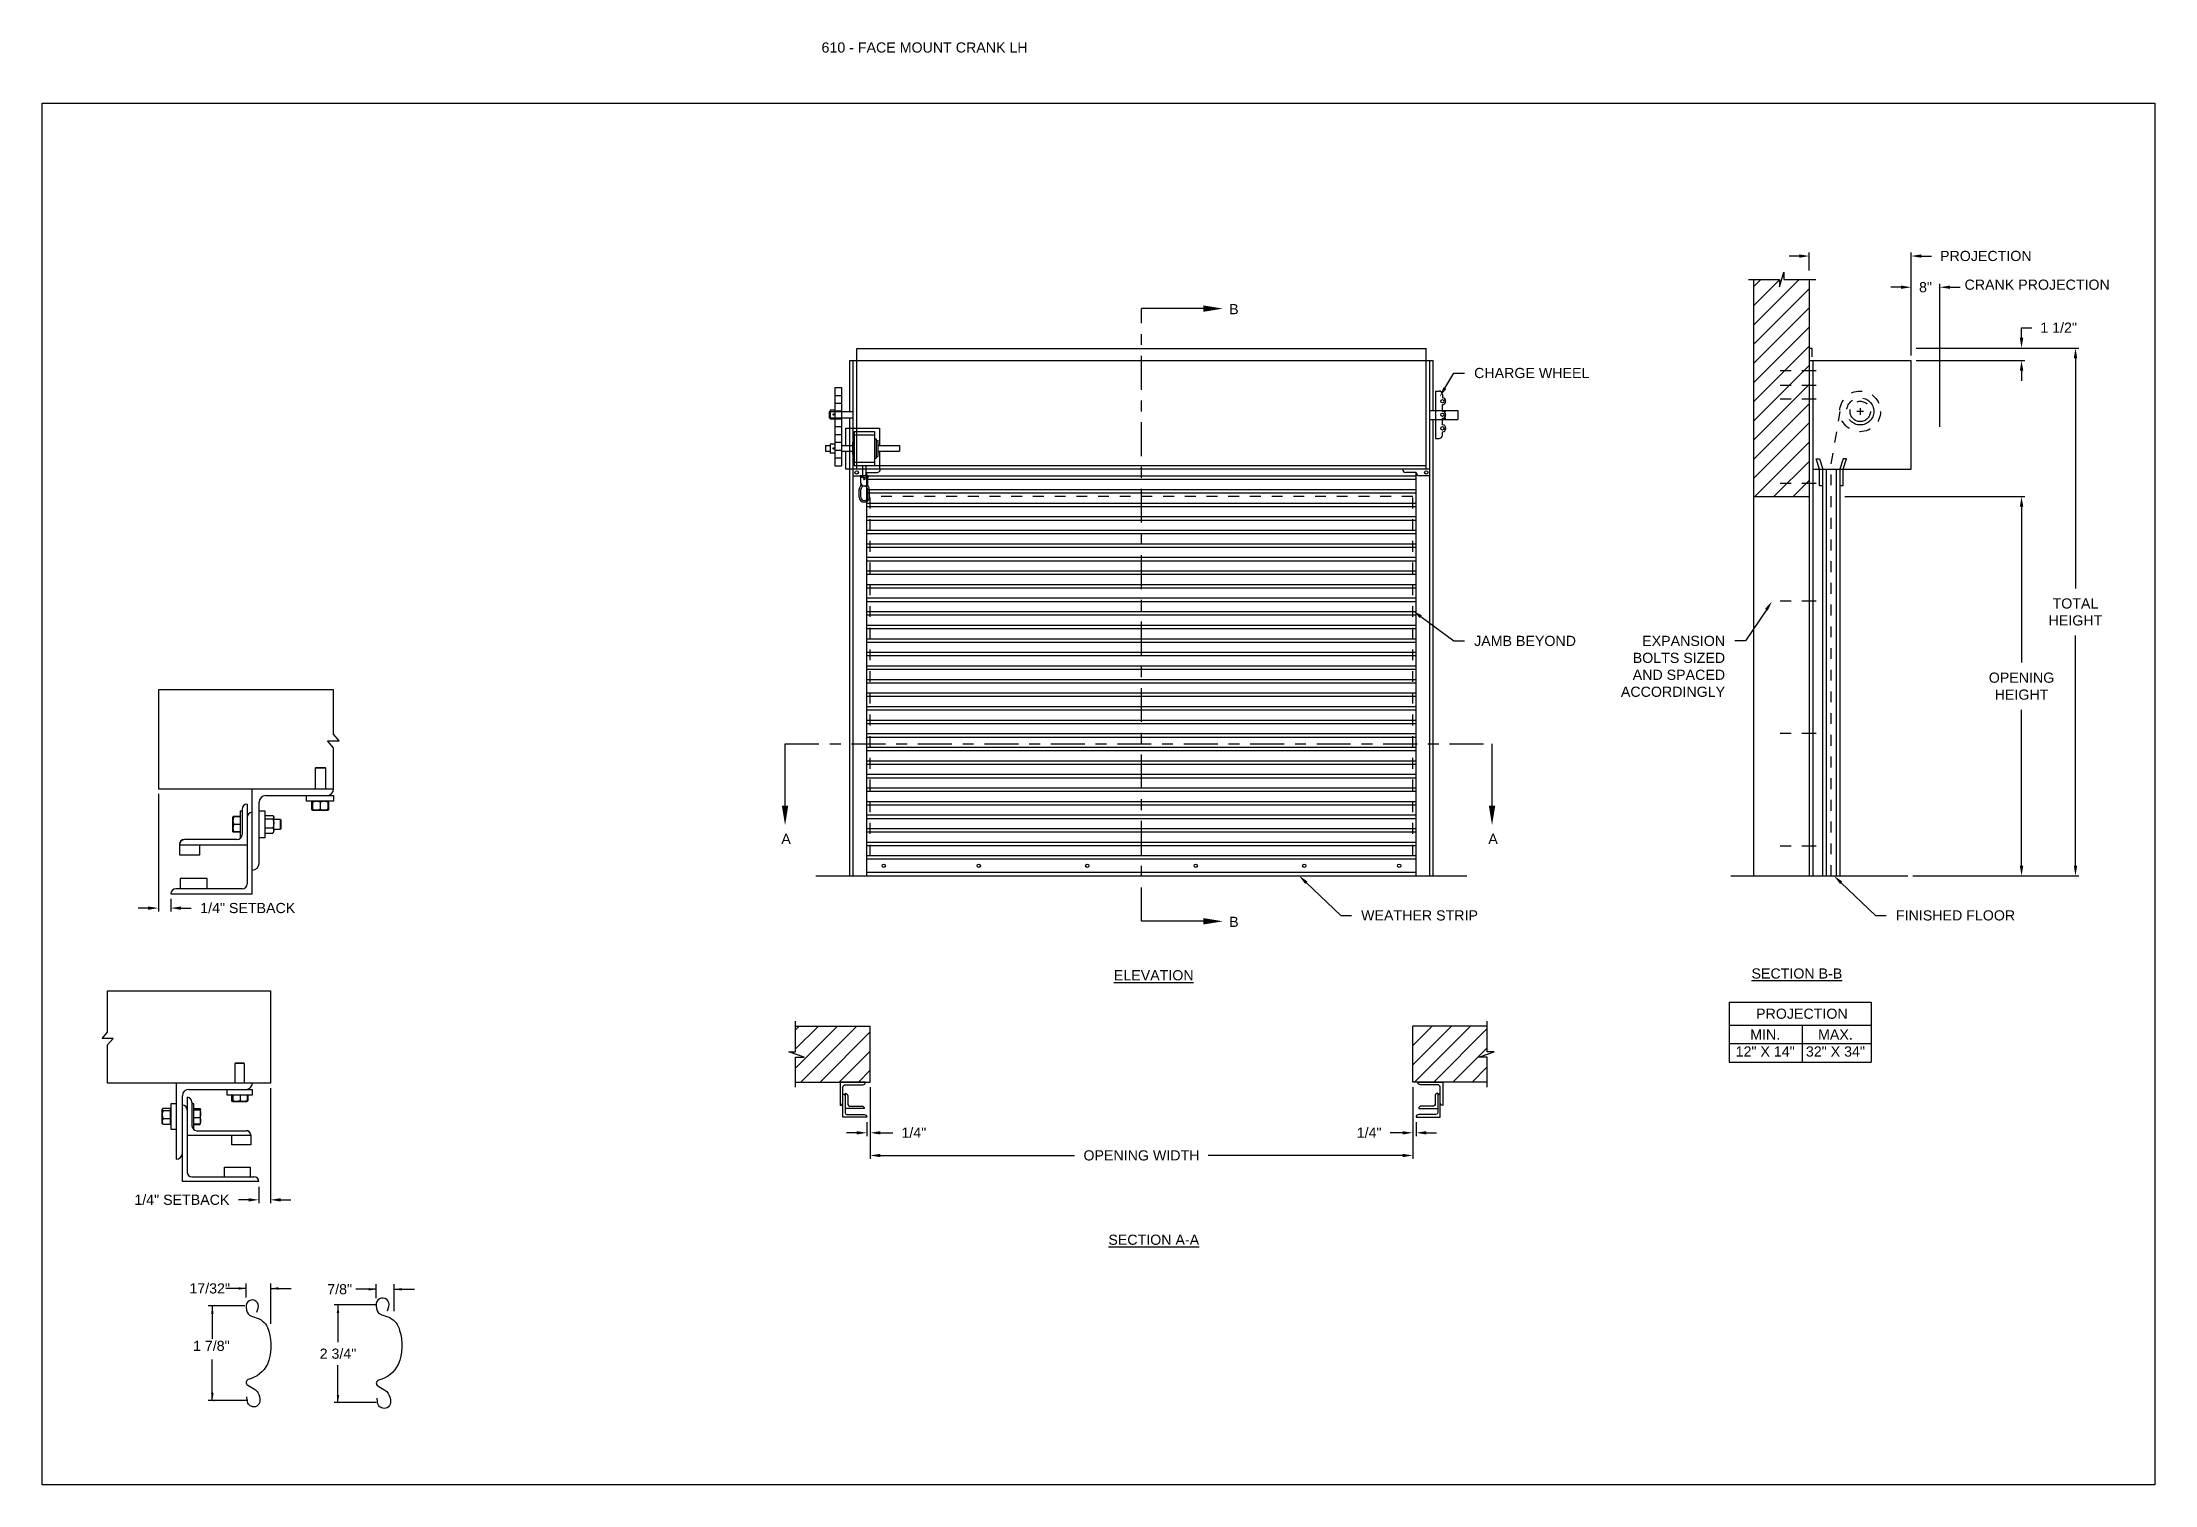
# Model space of a CAD drawing. Header units: inches. Extents: x 169.6 to 213.7, y 195.1 to 266.5.
# Drawn here: x 169.59 to 189.06, y 234.45 to 247.74 of the extents above; entities that cross this region are included whole.
import ezdxf
from ezdxf import colors
from ezdxf.entities.mleader import LeaderData, LeaderLine
from ezdxf.enums import TextEntityAlignment as Align
from ezdxf.math import Vec2, Vec3

# ---------------------------------------------------------------- set-up
doc = ezdxf.new("R2010")
doc.units = ezdxf.units.IN
doc.header["$LTSCALE"] = 0.25
doc.header["$MEASUREMENT"] = 0
for name, pattern in [('CENTER', [2, 1.25, -0.25, 0.25, -0.25]), ('CENTER2', [1.125, 0.75, -0.125, 0.125, -0.125]), ('HIDDEN', [0.375, 0.25, -0.125])]:
    doc.linetypes.add(name, pattern=pattern)
for name, color, linetype in [('ANNOTATIONS', 1, 'Continuous'), ('CRANK LH', 7, 'Continuous'), ('DETAILS', 4, 'Continuous'), ('SECTION CUTS', 6, 'CENTER')]:
    doc.layers.add(name, color=color, linetype=linetype)
doc.styles.add('ARIAL', font='arial.ttf', dxfattribs={"height": 0.09375})
doc.styles.get("Standard").update_dxf_attribs({"font": 'romans.shx'})
doc.dimstyles.new('ARIAL', dxfattribs={"dimtxt": 0.09375, "dimasz": 0.09375, "dimexe": 0.03125, "dimexo": 0.046875, "dimgap": 0.09, "dimtad": 0, "dimtih": 1, "dimtoh": 1, "dimdec": 4, "dimzin": 0, "dimdsep": 46, "dimlunit": 4, "dimtxsty": 'ARIAL', "dimcen": 0.09, "dimadec": 0, "dimazin": 0, "dimtfac": 1, "dimtdec": 4, "dimtix": 1, "dimtofl": 0, "dimtmove": 0, "dimatfit": 3, "dimfxl": 0.18, "dimfrac": 2, "dimtolj": 1, "dimtzin": 0, "dimarcsym": 0})
doc.dimstyles.new('STANDARD$0', dxfattribs={"dimtxt": 0.09375, "dimasz": 0.09375, "dimexe": 0.03125, "dimexo": 0.046875, "dimgap": 0.09, "dimtad": 0, "dimtih": 1, "dimtoh": 1, "dimdec": 4, "dimzin": 0, "dimdsep": 46, "dimtxsty": 'ARIAL', "dimcen": 0.09, "dimadec": 0, "dimazin": 0, "dimtfac": 1, "dimtdec": 4, "dimtofl": 0, "dimtmove": 0, "dimatfit": 1, "dimfxl": 1, "dimtolj": 1, "dimtzin": 0, "dimarcsym": 0})
pattern_1 = [(45, (-7.71918, -31.17125), (-0.08838835, 0.08838835), [])]

msp = doc.modelspace()

# ---------------------------------------------------------------- texts
at = {"layer": 'ANNOTATIONS', "style": 'ARIAL'}
msp.add_text('1 7/8"', height=0.09375, dxfattribs=at).set_placement((170.97856, 235.68036))
at = {"layer": 'ANNOTATIONS', "linetype": 'Continuous', "style": 'ARIAL'}
msp.add_text('2 3/4"', height=0.09375, dxfattribs=at).set_placement((172.3146, 235.65506), align=Align.MIDDLE_CENTER)
at = {"layer": 'ANNOTATIONS', "insert": (176.77122, 247.74099), "char_height": 0.09375, "width": 6.6097632, "attachment_point": 1, "line_spacing_factor": 0.86134, "style": 'ARIAL'}
msp.add_mtext('610 - FACE MOUNT CRANK LH', dxfattribs=at)
at = {"layer": 'ANNOTATIONS', "linetype": 'Continuous', "char_height": 0.09375, "style": 'ARIAL'}
for s, insert, attachment_point in [('\\A1;CRANK PROJECTION', (187.30564, 245.55482), 1), ('7/8"', (172.32987, 236.24821), 5)]:
    msp.add_mtext(s, dxfattribs=dict(at, insert=insert, attachment_point=attachment_point))
at = {"layer": 'ANNOTATIONS', "char_height": 0.09375, "attachment_point": 2, "style": 'ARIAL'}
for s, insert, width in [('{\\LELEVATION}', (179.83306, 239.18997), 3.0834986), ('{\\LSECTION B-B}', (185.76052, 239.20594), 1.3823677), ('{\\LSECTION A-A}', (179.83306, 236.75214), 1.3823677)]:
    msp.add_mtext(s, dxfattribs=dict(at, insert=insert, width=width))
for s, width, insert in [('PROJECTION ', 1.7594917, (185.80652, 238.83522)), ('MIN.\\P12" X 14" ', 0.6711642, (185.4684, 238.64322)), ('MAX.\\P32" X 34"', 0.6567117, (186.11583, 238.64322))]:
    msp.add_mtext_dynamic_manual_height_columns(s, width=width, gutter_width=1.36268, heights=[0], dxfattribs=dict(at, insert=insert))
at = {"layer": 'ANNOTATIONS', "insert": (171.13211, 236.25588), "char_height": 0.09375, "attachment_point": 5, "style": 'ARIAL'}
msp.add_mtext('17/32"', dxfattribs=at)
at = {"layer": 'SECTION CUTS', "style": 'ARIAL'}
for s, p in [('B', (180.52799, 245.23573)), ('A', (176.40066, 240.35322)), ('A', (182.91661, 240.35322)), ('B', (180.52799, 239.58847))]:
    msp.add_text(s, height=0.09375, dxfattribs=at).set_placement(p)

# ---------------------------------------------------------------- blocks, each defined once
blk = doc.blocks.new('*D18')
at = {"layer": 'ANNOTATIONS', "color": 0, "lineweight": -2, "transparency": 16777216}
for p, q in [((170.659, 240.815), (170.659, 239.73)), ((170.565, 239.762), (170.472, 239.762)), ((170.774, 239.846), (170.774, 239.73)), ((170.868, 239.762), (170.962, 239.762))]:
    blk.add_line(p, q, dxfattribs=at)
at = {"layer": 'ANNOTATIONS', "color": 0, "transparency": 16777216}
for points in [[(170.565, 239.777), (170.565, 239.746), (170.659, 239.762)], [(170.868, 239.777), (170.868, 239.746), (170.774, 239.762)]]:
    blk.add_solid(points, dxfattribs=at)
at = {"layer": 'defpoints', "color": 0, "transparency": 16777216}
for p in [(170.659, 240.862), (170.774, 239.893), (170.774, 239.762)]:
    blk.add_point(p, dxfattribs=at)
at = {"layer": 'ANNOTATIONS', "color": 0, "transparency": 16777216, "insert": (171.483, 239.762), "char_height": 0.09375, "attachment_point": 5, "style": 'ARIAL'}
blk.add_mtext('\\A1;1/4" SETBACK', dxfattribs=at)
blk = doc.blocks.new('*D19')
at = {"layer": 'ANNOTATIONS', "color": 0, "lineweight": -2, "transparency": 16777216}
for p, q in [((171.692, 238.101), (171.692, 237.041)), ((171.584, 237.193), (171.584, 237.041)), ((171.49, 237.073), (171.397, 237.073)), ((171.786, 237.073), (171.88, 237.073))]:
    blk.add_line(p, q, dxfattribs=at)
at = {"layer": 'ANNOTATIONS', "color": 0, "transparency": 16777216}
for points in [[(171.49, 237.088), (171.49, 237.057), (171.584, 237.073)], [(171.786, 237.088), (171.786, 237.057), (171.692, 237.073)]]:
    blk.add_solid(points, dxfattribs=at)
at = {"layer": 'defpoints', "color": 0, "transparency": 16777216}
for p in [(171.692, 238.148), (171.584, 237.24), (171.584, 237.073)]:
    blk.add_point(p, dxfattribs=at)
at = {"layer": 'ANNOTATIONS', "color": 0, "transparency": 16777216, "insert": (170.876, 237.073), "char_height": 0.09375, "attachment_point": 5, "style": 'ARIAL'}
blk.add_mtext('\\A1;1/4" SETBACK', dxfattribs=at)
blk = doc.blocks.new('*D13')
at = {"layer": 'ANNOTATIONS', "color": 0, "lineweight": -2, "transparency": 16777216}
for p, q in [((187.831, 245.018), (187.831, 245.111)), ((187.831, 245.111), (187.925, 245.111)), ((186.86, 244.924), (187.862, 244.924)), ((186.86, 244.809), (187.862, 244.809)), ((187.831, 244.715), (187.831, 244.621))]:
    blk.add_line(p, q, dxfattribs=at)
at = {"layer": 'ANNOTATIONS', "color": 0, "transparency": 16777216}
for points in [[(187.815, 245.018), (187.847, 245.018), (187.831, 244.924)], [(187.815, 244.715), (187.847, 244.715), (187.831, 244.809)]]:
    blk.add_solid(points, dxfattribs=at)
at = {"layer": 'defpoints', "color": 0, "transparency": 16777216}
for p in [(186.813, 244.924), (186.813, 244.809), (187.831, 244.924)]:
    blk.add_point(p, dxfattribs=at)
at = {"layer": 'ANNOTATIONS', "color": 0, "transparency": 16777216, "insert": (188.173, 245.111), "char_height": 0.0938, "attachment_point": 5, "style": 'ARIAL'}
blk.add_mtext('\\A1;1 1/2"', dxfattribs=at)
blk = doc.blocks.new('*D20')
at = {"layer": 'ANNOTATIONS', "color": 0, "lineweight": -2, "transparency": 16777216}
for p, q in [((182.22, 238.111), (182.22, 237.659)), ((182.251, 237.789), (182.251, 237.659)), ((182.126, 237.691), (182.012, 237.691)), ((182.345, 237.691), (182.439, 237.691))]:
    blk.add_line(p, q, dxfattribs=at)
at = {"layer": 'ANNOTATIONS', "color": 0, "transparency": 16777216}
for points in [[(182.126, 237.706), (182.126, 237.675), (182.22, 237.691)], [(182.345, 237.706), (182.345, 237.675), (182.251, 237.691)]]:
    blk.add_solid(points, dxfattribs=at)
at = {"layer": 'defpoints', "color": 0, "transparency": 16777216}
for p in [(182.22, 238.158), (182.251, 237.835), (182.251, 237.691)]:
    blk.add_point(p, dxfattribs=at)
at = {"layer": 'ANNOTATIONS', "color": 0, "transparency": 16777216, "insert": (181.818, 237.691), "char_height": 0.0938, "attachment_point": 5, "style": 'ARIAL'}
blk.add_mtext('\\A1;1/4"', dxfattribs=at)
blk = doc.blocks.new('*D21')
at = {"layer": 'ANNOTATIONS', "color": 0, "lineweight": -2, "transparency": 16777216}
for p, q in [((177.22, 238.111), (177.22, 237.659)), ((177.189, 237.789), (177.189, 237.659)), ((177.095, 237.691), (177.001, 237.691)), ((177.314, 237.691), (177.428, 237.691))]:
    blk.add_line(p, q, dxfattribs=at)
at = {"layer": 'ANNOTATIONS', "color": 0, "transparency": 16777216}
for points in [[(177.095, 237.706), (177.095, 237.675), (177.189, 237.691)], [(177.314, 237.706), (177.314, 237.675), (177.22, 237.691)]]:
    blk.add_solid(points, dxfattribs=at)
at = {"layer": 'defpoints', "color": 0, "transparency": 16777216}
for p in [(177.22, 238.158), (177.189, 237.835), (177.189, 237.691)]:
    blk.add_point(p, dxfattribs=at)
at = {"layer": 'ANNOTATIONS', "color": 0, "transparency": 16777216, "insert": (177.622, 237.691), "char_height": 0.0938, "attachment_point": 5, "style": 'ARIAL'}
blk.add_mtext('\\A1;1/4"', dxfattribs=at)
blk = doc.blocks.new('*D17')
at = {"layer": 'ANNOTATIONS', "color": 0, "lineweight": -2, "transparency": 16777216}
for p, q in [((177.22, 238.111), (177.22, 237.45)), ((182.22, 238.111), (182.22, 237.45)), ((177.314, 237.482), (179.104, 237.482)), ((182.126, 237.482), (180.336, 237.482))]:
    blk.add_line(p, q, dxfattribs=at)
at = {"layer": 'ANNOTATIONS', "color": 0, "transparency": 16777216}
for points in [[(177.314, 237.497), (177.314, 237.466), (177.22, 237.482)], [(182.126, 237.497), (182.126, 237.466), (182.22, 237.482)]]:
    blk.add_solid(points, dxfattribs=at)
at = {"layer": 'defpoints', "color": 0, "transparency": 16777216}
for p in [(177.22, 238.158), (182.22, 238.158), (182.22, 237.482)]:
    blk.add_point(p, dxfattribs=at)
at = {"layer": 'ANNOTATIONS', "color": 0, "transparency": 16777216, "insert": (179.72, 237.482), "char_height": 0.09375, "attachment_point": 5, "style": 'ARIAL'}
blk.add_mtext('\\A1;OPENING WIDTH', dxfattribs=at)
blk = doc.blocks.new('*D15')
at = {"layer": 'ANNOTATIONS', "color": 0, "lineweight": -2, "transparency": 16777216}
for p, q in [((187.163, 243.555), (187.862, 243.555)), ((187.831, 243.462), (187.831, 242.024)), ((187.831, 240.152), (187.831, 241.59)), ((186.829, 240.059), (187.862, 240.059))]:
    blk.add_line(p, q, dxfattribs=at)
at = {"layer": 'ANNOTATIONS', "color": 0, "transparency": 16777216}
for points in [[(187.815, 243.462), (187.847, 243.462), (187.831, 243.555)], [(187.815, 240.152), (187.847, 240.152), (187.831, 240.059)]]:
    blk.add_solid(points, dxfattribs=at)
at = {"layer": 'defpoints', "color": 0, "transparency": 16777216}
for p in [(187.116, 243.555), (186.782, 240.059), (187.831, 240.059)]:
    blk.add_point(p, dxfattribs=at)
at = {"layer": 'ANNOTATIONS', "color": 0, "transparency": 16777216, "insert": (187.831, 241.807), "char_height": 0.09375, "attachment_point": 5, "style": 'ARIAL'}
blk.add_mtext('\\A1;OPENING\\PHEIGHT', dxfattribs=at)
blk = doc.blocks.new('*D16')
at = {"layer": 'ANNOTATIONS', "color": 0, "lineweight": -2, "transparency": 16777216}
for p, q in [((187.025, 244.924), (188.359, 244.924)), ((188.328, 244.83), (188.328, 242.709)), ((188.328, 240.152), (188.328, 242.274)), ((186.829, 240.059), (188.359, 240.059))]:
    blk.add_line(p, q, dxfattribs=at)
at = {"layer": 'ANNOTATIONS', "color": 0, "transparency": 16777216}
for points in [[(188.313, 244.83), (188.344, 244.83), (188.328, 244.924)], [(188.313, 240.152), (188.344, 240.152), (188.328, 240.059)]]:
    blk.add_solid(points, dxfattribs=at)
at = {"layer": 'defpoints', "color": 0, "transparency": 16777216}
for p in [(186.978, 244.924), (186.782, 240.059), (188.328, 240.059)]:
    blk.add_point(p, dxfattribs=at)
at = {"layer": 'ANNOTATIONS', "color": 0, "transparency": 16777216, "insert": (188.328, 242.491), "char_height": 0.0938, "attachment_point": 5, "style": 'ARIAL'}
blk.add_mtext('\\A1;TOTAL\\PHEIGHT', dxfattribs=at)
blk = doc.blocks.new('*D14')
at = {"layer": 'ANNOTATIONS', "color": 0, "lineweight": -2, "transparency": 16777216}
for p, q in [((185.782, 245.772), (185.688, 245.772)), ((185.875, 245.64), (185.875, 245.803)), ((186.813, 244.856), (186.813, 245.803)), ((186.907, 245.772), (187, 245.772))]:
    blk.add_line(p, q, dxfattribs=at)
at = {"layer": 'ANNOTATIONS', "color": 0, "transparency": 16777216}
for points in [[(185.782, 245.787), (185.782, 245.756), (185.875, 245.772)], [(186.907, 245.787), (186.907, 245.756), (186.813, 245.772)]]:
    blk.add_solid(points, dxfattribs=at)
at = {"layer": 'defpoints', "color": 0, "transparency": 16777216}
for p in [(186.813, 245.772), (185.875, 245.593), (186.813, 244.809)]:
    blk.add_point(p, dxfattribs=at)
at = {"layer": 'ANNOTATIONS', "color": 0, "transparency": 16777216, "insert": (187.502, 245.772), "char_height": 0.09375, "attachment_point": 5, "style": 'ARIAL'}
blk.add_mtext('\\A1;PROJECTION', dxfattribs=at)
blk = doc.blocks.new('*D22')
at = {"layer": 'ANNOTATIONS', "color": 0, "linetype": 'Continuous', "lineweight": -2, "transparency": 16777216}
for p, q in [((186.813, 244.856), (186.813, 245.515)), ((187.078, 244.199), (187.078, 245.515)), ((186.719, 245.484), (186.625, 245.484)), ((187.172, 245.484), (187.266, 245.484))]:
    blk.add_line(p, q, dxfattribs=at)
at = {"layer": 'ANNOTATIONS', "color": 0, "linetype": 'Continuous', "transparency": 16777216}
for points in [[(186.719, 245.5), (186.719, 245.469), (186.813, 245.484)], [(187.172, 245.5), (187.172, 245.469), (187.078, 245.484)]]:
    blk.add_solid(points, dxfattribs=at)
at = {"layer": 'defpoints', "color": 0, "linetype": 'Continuous', "transparency": 16777216}
for p in [(187.078, 245.484), (186.813, 244.809), (187.078, 244.152)]:
    blk.add_point(p, dxfattribs=at)
at = {"layer": 'ANNOTATIONS', "color": 0, "linetype": 'Continuous', "transparency": 16777216, "insert": (186.946, 245.484), "char_height": 0.0938, "attachment_point": 5, "style": 'ARIAL'}
blk.add_mtext('\\A1;8"', dxfattribs=at)

# ---------------------------------------------------------------- dimensions: what is measured, and where the dimension line sits
at = {"layer": 'ANNOTATIONS'}
for base, p1, p2, text, dimstyle, picture, middle in [((186.81293, 245.77181), (185.87543, 245.59318), (186.81293, 244.80873), 'PROJECTION', 'STANDARD$0', '*D14', (187.50204, 245.77181)), ((177.18871, 237.69054), (177.21996, 238.15788), (177.18871, 237.8354), '1/4"', 'ARIAL', '*D21', (177.62175, 237.69054)), ((182.21996, 237.48158), (177.21996, 238.15788), (182.21996, 238.15788), 'OPENING WIDTH', 'STANDARD$0', '*D17', (179.71996, 237.48158)), ((182.25121, 237.69054), (182.21996, 238.15788), (182.25121, 237.8354), '1/4"', 'ARIAL', '*D20', (181.81817, 237.69054))]:
    dim = msp.add_linear_dim(base=base, p1=p1, p2=p2, text=text, dimstyle=dimstyle, dxfattribs=at)
    dim.commit()
    dim.dimension.update_dxf_attribs({"geometry": picture, "text_midpoint": middle, "dimtype": 160})
at = {"layer": 'ANNOTATIONS', "linetype": 'Continuous'}
dim = msp.add_linear_dim(base=(187.07828, 245.48418), p1=(186.81293, 244.80873), p2=(187.07828, 244.15248), text='8"', dimstyle='ARIAL', dxfattribs=at)
dim.commit()
dim.dimension.update_dxf_attribs({"geometry": '*D22', "text_midpoint": (186.94561, 245.48418), "dimtype": 160})
at = {"layer": 'ANNOTATIONS'}
for base, p1, p2, text, picture, middle in [((187.83097, 244.92377), (186.81293, 244.80873), (186.81293, 244.92377), '1 1/2"', '*D13', (188.17341, 245.11127)), ((188.3282, 240.05873), (186.97805, 244.92377), (186.78168, 240.05873), 'TOTAL\\PHEIGHT', '*D16', (188.3282, 242.49125)), ((187.83097, 240.05873), (187.11601, 243.55536), (186.78168, 240.05873), 'OPENING\\PHEIGHT', '*D15', (187.83097, 241.80704))]:
    dim = msp.add_linear_dim(base=base, p1=p1, p2=p2, angle=90, text=text, dimstyle='STANDARD$0', dxfattribs=at)
    dim.commit()
    dim.dimension.update_dxf_attribs({"geometry": picture, "text_midpoint": middle})
dim = msp.add_linear_dim(base=(170.77434, 239.76161), p1=(170.65901, 240.86184), p2=(170.77434, 239.89309), text='1/4" SETBACK', dimstyle='STANDARD$0', override={"dimarcsym": 1}, dxfattribs=at)
dim.commit()
dim.dimension.update_dxf_attribs({"geometry": '*D18', "text_midpoint": (171.48273, 239.76161), "dimtype": 160})
dim = msp.add_linear_dim(base=(171.58419, 237.07275), p1=(171.69231, 238.14833), p2=(171.58419, 237.24013), angle=180, text='1/4" SETBACK', dimstyle='STANDARD$0', override={"dimarcsym": 1}, dxfattribs=at)
dim.commit()
dim.dimension.update_dxf_attribs({"geometry": '*D19', "text_midpoint": (170.8758, 237.07275)})

# ---------------------------------------------------------------- hatches: boundary and pattern name
at = {"layer": 'CRANK LH', "linetype": 'Continuous'}
h = msp.add_hatch(dxfattribs=at)
h.set_pattern_fill('ANSI31', color=256, style=0)
h.set_pattern_definition([(45, (-7.71918, -31.55963), (-0.088388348, 0.088388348), [])])
h.paths.add_polyline_path([(185.87543, 244.82249), (185.87543, 245.55708), (185.63894, 245.55708), (185.63894, 245.62174), (185.60052, 245.48838), (185.60052, 245.55708), (185.3598, 245.55708), (185.3598, 245.00678)])
h.paths.add_polyline_path([(185.3598, 245.00678), (185.3598, 243.55536), (185.87543, 243.55536), (185.87543, 244.80873), (185.87543, 244.82249)])
at = {"layer": 'CRANK LH'}
h = msp.add_hatch(dxfattribs=at)
h.set_pattern_fill('ANSI31', color=256, style=0)
h.set_pattern_definition(pattern_1)
h.paths.add_polyline_path([(177.21996, 238.6735), (176.53246, 238.6735), (176.53246, 238.4363), (176.46836, 238.4363), (176.61043, 238.3894), (176.53246, 238.3894), (176.53246, 238.15788), (177.21996, 238.15788), (177.21996, 238.32038)])
h = msp.add_hatch(dxfattribs=at)
h.set_pattern_fill('ANSI31', color=256, style=0)
h.set_pattern_definition(pattern_1)
h.paths.add_polyline_path([(182.97156, 238.4363), (182.90746, 238.4363), (182.90746, 238.6735), (182.21996, 238.6735), (182.21996, 238.15788), (182.23813, 238.15788), (182.90746, 238.15788), (182.90746, 238.3894), (182.82949, 238.3894)])

# ---------------------------------------------------------------- linework, layer by layer
at = {"linetype": 'Continuous'}
msp.add_line((185.15045, 240.05873), (186.78168, 240.05873), dxfattribs=at)
at = {"layer": 'ANNOTATIONS'}
for p, q in [((186.8598, 244.80873), (187.86222, 244.80873)), ((186.20355, 243.55536), (187.86222, 243.55536)), ((185.13783, 238.89465), (185.13783, 238.34328)), ((185.13783, 238.89465), (186.4456, 238.89465)), ((186.4456, 238.89465), (186.4456, 238.34328)), ((185.13783, 238.68318), (186.4456, 238.68318)), ((185.13783, 238.51323), (186.4456, 238.51323)), ((185.81068, 238.68318), (185.81068, 238.34328)), ((185.13783, 238.34328), (186.4456, 238.34328)), ((171.46897, 236.25588), (171.28147, 236.25588)), ((171.46897, 236.17413), (171.46897, 236.30276)), ((171.69634, 235.92859), (171.69634, 236.30276)), ((171.69634, 236.25588), (171.88384, 236.25588)), ((171.45543, 236.09482), (171.11793, 236.09482)), ((171.15641, 236.09482), (171.15641, 235.79325)), ((171.15641, 235.22294), (171.15641, 235.60013)), ((171.48356, 235.22294), (171.11793, 235.22294))]:
    msp.add_line(p, q, dxfattribs=at)
at = {"layer": 'ANNOTATIONS', "linetype": 'ByBlock'}
for p, q in [((172.66672, 236.24821), (172.47922, 236.24821)), ((172.66672, 236.16646), (172.66672, 236.29509)), ((172.83124, 236.0481), (172.83124, 236.29509)), ((172.83124, 236.24821), (173.01874, 236.24821)), ((172.66589, 236.10508), (172.27796, 236.10508)), ((172.3146, 236.10508), (172.3146, 235.76206)), ((172.3146, 235.20505), (172.3146, 235.54807)), ((172.66589, 235.20505), (172.27796, 235.20505))]:
    msp.add_line(p, q, dxfattribs=at)
at = {"layer": 'ANNOTATIONS'}
for p in [(171.15641, 235.29744), (171.17418, 235.22294)]:
    msp.add_point(p, dxfattribs=at)
at = {"layer": 'ANNOTATIONS', "linetype": 'ByBlock'}
msp.add_point((172.3146, 235.20505), dxfattribs=at)
at = {"layer": 'ANNOTATIONS'}
for points in [[(187.81535, 244.71498), (187.8466, 244.71498), (187.83097, 244.80873)], [(187.81535, 243.46161), (187.8466, 243.46161), (187.83097, 243.55536)], [(171.39865, 236.24416), (171.39865, 236.2676), (171.46897, 236.25588)], [(171.76666, 236.2676), (171.76666, 236.24416), (171.69634, 236.25588)], [(171.16813, 236.02449), (171.14469, 236.02449), (171.15641, 236.09482)], [(171.16813, 235.29326), (171.14469, 235.29326), (171.15641, 235.22294)]]:
    msp.add_solid(points, dxfattribs=at)
at = {"layer": 'ANNOTATIONS', "linetype": 'ByBlock'}
for points in [[(172.5964, 236.23649), (172.5964, 236.25993), (172.66672, 236.24821)], [(172.90156, 236.25993), (172.90156, 236.23649), (172.83124, 236.24821)], [(172.32632, 236.02898), (172.30288, 236.02898), (172.3146, 236.0993)], [(172.32632, 235.27537), (172.30288, 235.27537), (172.3146, 235.20505)]]:
    msp.add_solid(points, dxfattribs=at)
at = {"layer": 'CRANK LH', "linetype": 'Continuous'}
for p, q in [((185.31342, 245.55708), (185.60052, 245.55708)), ((185.3598, 245.55708), (185.3598, 240.05873)), ((185.60052, 245.48838), (185.63894, 245.62174)), ((185.60052, 245.55708), (185.60052, 245.48838)), ((185.63894, 245.62174), (185.63894, 245.55708)), ((185.63894, 245.55708), (185.93413, 245.55708)), ((185.87543, 240.05873), (185.87543, 245.55708)), ((182.34496, 244.80873), (182.3684, 244.80873)), ((185.87543, 244.92377), (185.89683, 244.92377)), ((185.87543, 244.80873), (186.81293, 244.80873)), ((185.89683, 244.92377), (185.89683, 244.84151)), ((185.90668, 244.80873), (185.90668, 240.05873)), ((186.81293, 243.80873), (186.81293, 244.80873)), ((182.4309, 244.52748), (182.4309, 244.08998)), ((182.4309, 244.52748), (182.46215, 244.52748)), ((182.4934, 244.49623), (182.4934, 244.46498)), ((182.4934, 244.33998), (182.4934, 244.40248)), ((176.84496, 244.33998), (177.06371, 244.33998)), ((176.84496, 244.27748), (176.84496, 244.33998)), ((177.06371, 244.27748), (176.84496, 244.27748)), ((176.9934, 244.18583), (176.9934, 244.02428)), ((177.07152, 244.15458), (177.07152, 243.84208)), ((177.25902, 244.15458), (177.25902, 243.84208)), ((177.3059, 244.18583), (177.3059, 244.02428)), ((182.52465, 244.33998), (182.4934, 244.33998)), ((182.4934, 244.27748), (182.52465, 244.27748)), ((182.4934, 244.21498), (182.4934, 244.27748)), ((182.4934, 244.12123), (182.4934, 244.15248)), ((176.9934, 243.97238), (176.9934, 243.81083)), ((177.0559, 244.05553), (177.0559, 243.94113)), ((177.27465, 244.08678), (177.27465, 243.90988)), ((177.29027, 244.07116), (177.29027, 243.92551)), ((177.3059, 243.97238), (177.3059, 243.81083)), ((182.4309, 244.08998), (182.46215, 244.08998)), ((177.09496, 243.83998), (182.34496, 243.83998)), ((177.14965, 243.84208), (177.14965, 243.74833)), ((177.1809, 243.84208), (177.1809, 243.74833)), ((185.90668, 243.80873), (186.81293, 243.80873)), ((185.96918, 243.80873), (185.93793, 243.90248)), ((185.93793, 243.90248), (185.96918, 243.90248)), ((185.96918, 243.90248), (186.00043, 243.80873)), ((185.96918, 243.65248), (185.96918, 243.80873)), ((186.00043, 240.05873), (186.00043, 243.80873)), ((186.03168, 243.80873), (186.03168, 240.05873)), ((186.12543, 240.05873), (186.12543, 243.80873)), ((186.18793, 243.90248), (186.15668, 243.80873)), ((186.15668, 243.80873), (186.15668, 240.05873)), ((186.18793, 243.80873), (186.21918, 243.90248)), ((186.21918, 243.90248), (186.18793, 243.90248)), ((186.18793, 243.65248), (186.18793, 243.80873)), ((177.11839, 243.54879), (177.11839, 243.61985)), ((177.13402, 243.68235), (177.13402, 243.73271)), ((177.13402, 243.73271), (177.19652, 243.73271)), ((177.19651, 243.54878), (177.19651, 243.61984)), ((177.19652, 243.68235), (177.19652, 243.73271)), ((177.21214, 243.54878), (177.21214, 243.61984)), ((186.00043, 243.65248), (185.96918, 243.65248)), ((186.18793, 243.65248), (186.15668, 243.65248)), ((185.3598, 243.55536), (185.87543, 243.55536)), ((176.53246, 238.4363), (176.53246, 238.72038)), ((182.90746, 238.4363), (182.90746, 238.72038)), ((176.61043, 238.3894), (176.46836, 238.4363)), ((176.46836, 238.4363), (176.53246, 238.4363)), ((176.53246, 238.111), (176.53246, 238.3894)), ((176.53246, 238.3894), (176.61043, 238.3894)), ((182.82949, 238.3894), (182.97156, 238.4363)), ((182.90746, 238.3894), (182.82949, 238.3894)), ((182.97156, 238.4363), (182.90746, 238.4363)), ((182.90746, 238.111), (182.90746, 238.3894)), ((176.96658, 237.8354), (176.96658, 238.10266)), ((182.47334, 237.8354), (182.47334, 238.10266))]:
    msp.add_line(p, q, dxfattribs=at)
at = {"layer": 'CRANK LH'}
for p, q in [((177.03246, 244.33998), (177.03246, 244.80873)), ((177.03246, 244.80873), (182.40746, 244.80873)), ((177.06371, 240.05873), (177.06371, 244.80873)), ((177.09496, 243.80873), (177.09496, 244.92005)), ((177.09496, 244.92005), (182.34496, 244.92005)), ((182.34496, 243.80873), (182.34496, 244.92005)), ((182.37621, 240.05873), (182.37621, 244.80873)), ((182.40746, 244.34804), (182.40746, 244.80873)), ((176.89425, 244.5597), (176.95645, 244.5597)), ((176.89425, 244.5597), (176.89425, 243.8397)), ((176.95645, 244.5597), (176.95645, 243.8397)), ((176.85055, 244.35014), (176.85055, 244.26731)), ((176.89425, 244.35014), (176.85055, 244.35014)), ((176.89425, 244.4877), (176.95645, 244.4877)), ((176.89425, 244.4157), (176.95645, 244.4157)), ((182.37621, 244.34804), (182.6371, 244.34804)), ((182.6371, 244.34804), (182.6371, 244.2652)), ((176.89425, 244.26731), (176.85055, 244.26731)), ((176.89425, 244.3437), (176.95645, 244.3437)), ((176.89425, 244.2717), (176.95645, 244.2717)), ((176.89425, 244.1997), (176.95645, 244.1997)), ((176.9934, 244.18583), (177.3059, 244.18583)), ((177.03246, 240.05873), (177.03246, 244.27748)), ((177.07152, 244.15458), (177.25902, 244.15458)), ((182.37621, 244.2652), (182.6371, 244.2652)), ((182.40746, 240.05873), (182.40746, 244.2652)), ((176.80819, 244.02428), (176.80819, 243.97238)), ((176.80819, 244.02428), (176.85055, 244.02428)), ((176.80819, 243.97238), (176.85055, 243.97238)), ((176.89425, 244.03764), (176.85055, 244.03764)), ((176.85055, 244.03764), (176.85055, 243.95481)), ((176.89425, 244.1277), (176.95645, 244.1277)), ((176.89425, 244.0557), (176.95645, 244.0557)), ((176.89425, 243.9837), (176.95645, 243.9837)), ((176.95645, 244.02428), (177.0559, 244.02428)), ((176.95645, 243.97238), (177.0559, 243.97238)), ((177.0559, 244.05553), (177.07152, 244.05553)), ((177.07152, 244.12333), (177.25902, 244.12333)), ((177.25902, 244.08678), (177.27465, 244.08678)), ((177.27465, 244.07116), (177.29027, 244.07116)), ((177.29027, 244.02428), (177.4911, 244.02428)), ((177.29027, 243.97238), (177.4911, 243.97238)), ((177.4911, 244.02428), (177.4911, 243.97238)), ((176.89425, 243.95481), (176.85055, 243.95481)), ((176.89425, 243.9117), (176.95645, 243.9117)), ((176.89425, 243.8397), (176.95645, 243.8397)), ((176.9934, 243.81083), (177.14965, 243.81083)), ((177.0559, 243.94113), (177.07152, 243.94113)), ((182.37621, 243.80873), (177.06371, 243.80873)), ((177.07152, 243.87333), (177.25902, 243.87333)), ((177.07152, 243.84208), (177.25902, 243.84208)), ((177.1809, 243.81083), (177.3059, 243.81083)), ((177.18871, 240.05873), (177.18871, 243.77748)), ((177.18871, 243.77748), (177.28246, 243.77748)), ((177.25902, 243.90988), (177.27465, 243.90988)), ((177.27465, 243.92551), (177.29027, 243.92551)), ((182.25121, 243.77748), (182.15746, 243.77748)), ((182.25121, 240.05873), (182.25121, 243.77748)), ((177.06371, 243.74623), (177.15746, 243.74623)), ((177.13401, 243.54879), (177.13401, 243.61985)), ((177.13402, 243.74833), (177.19652, 243.74833)), ((177.18871, 243.74505), (182.25121, 243.74505)), ((177.18871, 243.7138), (182.25121, 243.7138)), ((177.18871, 243.62005), (182.25121, 243.62005)), ((177.18871, 243.5888), (182.25121, 243.5888)), ((182.37621, 243.74623), (182.28246, 243.74623)), ((177.18871, 243.49505), (182.25121, 243.49505)), ((177.18871, 243.4638), (182.25121, 243.4638)), ((177.18871, 243.37005), (182.25121, 243.37005)), ((177.18871, 243.3388), (182.25121, 243.3388)), ((177.18871, 243.24505), (182.25121, 243.24505)), ((177.18871, 243.2138), (182.25121, 243.2138)), ((177.18871, 243.12005), (182.25121, 243.12005)), ((177.18871, 243.0888), (182.25121, 243.0888)), ((177.18871, 242.99505), (182.25121, 242.99505)), ((177.18871, 242.9638), (182.25121, 242.9638)), ((177.18871, 242.87005), (182.25121, 242.87005)), ((177.18871, 242.8388), (182.25121, 242.8388)), ((177.18871, 242.74505), (182.25121, 242.74505)), ((177.18871, 242.7138), (182.25121, 242.7138)), ((177.18871, 242.62005), (182.25121, 242.62005)), ((177.18871, 242.5888), (182.25121, 242.5888)), ((177.18871, 242.49505), (182.25121, 242.49505)), ((177.18871, 242.4638), (182.25121, 242.4638)), ((177.18871, 242.37005), (182.25121, 242.37005)), ((177.18871, 242.3388), (182.25121, 242.3388)), ((177.18871, 242.24505), (182.25121, 242.24505)), ((177.18871, 242.2138), (182.25121, 242.2138)), ((177.18871, 242.12005), (182.25121, 242.12005)), ((177.18871, 242.0888), (182.25121, 242.0888)), ((177.18871, 241.99505), (182.25121, 241.99505)), ((177.18871, 241.9638), (182.25121, 241.9638)), ((177.18871, 241.87005), (182.25121, 241.87005)), ((177.18871, 241.8388), (182.25121, 241.8388)), ((177.18871, 241.74505), (182.25121, 241.74505)), ((177.18871, 241.7138), (182.25121, 241.7138)), ((177.18871, 241.62005), (182.25121, 241.62005)), ((177.18871, 241.5888), (182.25121, 241.5888)), ((177.18871, 241.49505), (182.25121, 241.49505)), ((177.18871, 241.4638), (182.25121, 241.4638)), ((177.18871, 241.37005), (182.25121, 241.37005)), ((177.18871, 241.3388), (182.25121, 241.3388)), ((177.18871, 241.24505), (182.25121, 241.24505)), ((177.18871, 241.2138), (182.25121, 241.2138)), ((177.18871, 241.12005), (182.25121, 241.12005)), ((177.18871, 241.0888), (182.25121, 241.0888)), ((177.18871, 240.99505), (182.25121, 240.99505)), ((177.18871, 240.9638), (182.25121, 240.9638)), ((177.18871, 240.87005), (182.25121, 240.87005)), ((177.18871, 240.8388), (182.25121, 240.8388)), ((177.18871, 240.74505), (182.25121, 240.74505)), ((177.18871, 240.7138), (182.25121, 240.7138)), ((177.18871, 240.62005), (182.25121, 240.62005)), ((177.18871, 240.5888), (182.25121, 240.5888)), ((177.18871, 240.49505), (182.25121, 240.49505)), ((177.18871, 240.4638), (182.25121, 240.4638)), ((177.18871, 240.37005), (182.25121, 240.37005)), ((177.18871, 240.3388), (182.25121, 240.3388)), ((182.25121, 240.24505), (177.18871, 240.24505)), ((182.25121, 240.2138), (177.18871, 240.2138)), ((182.25121, 240.08998), (177.18871, 240.08998)), ((176.71996, 240.05873), (182.71996, 240.05873)), ((176.53246, 238.6735), (177.21996, 238.6735)), ((177.21996, 238.15788), (177.21996, 238.6735)), ((182.21996, 238.15788), (182.21996, 238.6735)), ((182.90746, 238.6735), (182.21996, 238.6735)), ((176.53246, 238.15788), (177.21996, 238.15788)), ((182.90746, 238.15788), (182.21996, 238.15788))]:
    msp.add_line(p, q, dxfattribs=at)
at = {"layer": 'CRANK LH', "linetype": 'CENTER2', "ltscale": 0.7}
for p, q in [((185.93793, 244.71498), (185.53168, 244.71498)), ((185.93793, 244.57938), (185.53168, 244.57938)), ((185.93793, 244.45322), (185.53168, 244.45322)), ((185.93793, 243.67399), (185.53168, 243.67399)), ((185.93793, 242.58998), (185.53168, 242.58998)), ((185.93793, 241.37123), (185.53168, 241.37123)), ((185.93793, 240.33368), (185.53168, 240.33368))]:
    msp.add_line(p, q, dxfattribs=at)
at = {"layer": 'CRANK LH', "linetype": 'CENTER'}
for p, q in [((186.34418, 244.37123), (186.34418, 244.30873)), ((186.37543, 244.33998), (186.31293, 244.33998))]:
    msp.add_line(p, q, dxfattribs=at)
at = {"layer": 'CRANK LH', "linetype": 'HIDDEN'}
for p, q in [((186.07721, 243.85662), (186.15933, 244.34012)), ((186.07721, 240.05873), (186.07721, 243.85662)), ((177.21996, 240.24623), (177.21996, 243.55536)), ((182.21996, 243.55536), (177.21996, 243.55536)), ((182.21996, 240.24623), (182.21996, 243.55536))]:
    msp.add_line(p, q, dxfattribs=at)
at = {"layer": 'CRANK LH'}
for points in [[(176.88577, 244.31106), (176.88431, 244.31359), (176.88139, 244.31359), (176.87993, 244.31106), (176.88139, 244.30853), (176.88431, 244.30853)], [(176.88577, 243.99856), (176.88431, 244.00109), (176.88139, 244.00109), (176.87993, 243.99856), (176.88139, 243.99603), (176.88431, 243.99603)]]:
    msp.add_lwpolyline(points, close=True, dxfattribs=at)
at = {"layer": 'CRANK LH', "linetype": 'Continuous'}
for points in [[(176.96658, 238.10266, -0.23306277), (176.98221, 238.13436), (177.15217, 238.13436, 0.41421356), (177.17569, 238.15788), (176.94307, 238.15788), (176.94307, 237.94318, 0.41421356), (176.96658, 237.96669)], [(182.47334, 238.10266, 0.23306277), (182.45771, 238.13436), (182.28775, 238.13436, -0.41421356), (182.26423, 238.15788), (182.49685, 238.15788), (182.49685, 237.94318, -0.41421356), (182.47334, 237.96669)], [(176.99009, 238.05456), (176.99009, 237.87453, 0.41421356), (177.00572, 237.85891), (177.1652, 237.85891, -0.41421356), (177.18871, 237.8354), (176.96658, 237.8354)], [(176.96658, 238.04772, -0.41421356), (176.99009, 238.02421)], [(176.99009, 238.05456, -0.41421356), (177.0136, 238.03105), (177.0136, 237.95278, 0.41421356), (177.02923, 237.93715), (177.14169, 237.93715, -0.41421356), (177.1652, 237.91364), (176.99009, 237.91364)], [(182.44983, 238.05456), (182.44983, 237.87453, -0.41421356), (182.4342, 237.85891), (182.27472, 237.85891, 0.41421356), (182.25121, 237.8354), (182.47334, 237.8354)], [(182.44983, 238.05456, 0.41421356), (182.42632, 238.03105), (182.42632, 237.95278, -0.41421356), (182.41069, 237.93715), (182.29823, 237.93715, 0.41421356), (182.27472, 237.91364), (182.44983, 237.91364)], [(182.47334, 238.04772, 0.41421356), (182.44983, 238.02421)]]:
    msp.add_lwpolyline(points, format="xyb", dxfattribs=at)
at = {"layer": 'CRANK LH'}
for centre, radius in [((182.4934, 244.43373), 0.01562), ((176.88285, 244.31106), 0.0057), ((182.4934, 244.30873), 0.01562), ((182.4934, 244.18373), 0.01562), ((176.88285, 243.99856), 0.0057), ((177.09496, 243.77748), 0.01562), ((182.34496, 243.77748), 0.01562)]:
    msp.add_circle(centre, radius, dxfattribs=at)
at = {"layer": 'CRANK LH', "linetype": 'HIDDEN'}
msp.add_circle((186.34418, 244.33998), 0.1875, dxfattribs=at)
at = {"layer": 'CRANK LH', "linetype": 'CENTER'}
for radius in [0.125, 0.09375]:
    msp.add_circle((186.34418, 244.33998), radius, dxfattribs=at)
at = {"layer": 'CRANK LH', "linetype": 'Continuous'}
for centre, radius in [((177.16527, 243.71708), 0.00781), ((177.34496, 240.15248), 0.01562), ((178.21996, 240.15248), 0.01562), ((179.21996, 240.15248), 0.01562), ((180.21996, 240.15248), 0.01562), ((181.21996, 240.15248), 0.01562), ((182.09496, 240.15248), 0.01562)]:
    msp.add_circle(centre, radius, dxfattribs=at)
for centre, start, end in [((182.46215, 244.49623), 0, 90), ((182.4934, 244.43373), 270, 90), ((182.4934, 244.30873), 270, 90), ((182.4934, 244.18373), 270, 90), ((182.46215, 244.12123), 270, 0), ((177.15746, 243.77748), 270, 0), ((177.28246, 243.80873), 270, 0), ((182.15746, 243.80873), 180, 270), ((182.28246, 243.77748), 180, 270)]:
    msp.add_arc(centre, 0.03125, start, end, dxfattribs=at)
at = {"layer": 'CRANK LH'}
for centre, radius, start, end in [((177.16526, 243.61984), 0.04688, 141.314302, 179.996489), ((177.13402, 243.74052), 0.00781, 89.996489, 269.996489), ((177.10428, 243.66868), 0.03125, 321.314302, 12.632115), ((177.16526, 243.61984), 0.03125, 359.996489, 179.996489), ((177.16527, 243.68234), 0.03125, 179.996489, 359.996489), ((177.22625, 243.66867), 0.03125, 167.360864, 218.678677), ((177.19652, 243.74052), 0.00781, 269.996489, 89.996489), ((177.16526, 243.61984), 0.04688, 359.996489, 38.678677), ((177.16526, 243.54878), 0.04688, 179.996489, 359.996489), ((177.16526, 243.54878), 0.03125, 179.996489, 359.996489)]:
    msp.add_arc(centre, radius, start, end, dxfattribs=at)
at = {"layer": 'CRANK LH', "linetype": 'ByBlock'}
msp.add_point((177.21996, 243.37123), dxfattribs=at)
at = {"layer": 'defpoints'}
msp.add_lwpolyline([(189.05875, 234.44685), (169.58887, 234.44685), (169.58887, 247.18196), (189.05875, 247.18196)], close=True, dxfattribs=at)
at = {"layer": 'DETAILS'}
for p, q in [((172.21802, 241.30234), (172.32668, 241.30234)), ((172.27235, 241.23909), (172.21802, 241.30234)), ((172.32668, 241.30234), (172.27235, 241.36559)), ((172.11086, 241.05859), (172.10625, 241.05398)), ((172.10625, 240.86184), (172.10625, 241.05398)), ((172.10625, 241.05398), (172.2, 241.05398)), ((172.11086, 241.05859), (172.1954, 241.05859)), ((172.1954, 241.05859), (172.2, 241.05398)), ((172.2, 241.05398), (172.2, 240.86184)), ((171.52434, 239.89309), (171.52434, 240.86184)), ((171.41209, 240.65871), (171.43059, 240.65871)), ((171.41209, 240.65871), (171.41209, 240.40871)), ((171.43059, 240.67434), (171.43059, 240.43996)), ((171.47746, 240.72121), (171.47746, 239.98684)), ((171.58684, 240.17434), (171.58684, 240.73684)), ((171.58684, 240.65871), (171.64009, 240.65871)), ((171.64009, 240.65871), (171.64009, 240.40871)), ((171.64934, 240.79934), (172.27434, 240.79934)), ((172.02434, 240.74609), (172.02434, 240.79934)), ((172.27434, 240.74609), (172.02434, 240.74609)), ((172.07335, 240.73851), (172.07028, 240.73671)), ((172.07028, 240.73671), (172.07028, 240.67234)), ((172.07335, 240.67054), (172.07028, 240.67234)), ((172.07244, 240.73671), (172.07244, 240.67234)), ((172.07681, 240.66999), (172.07244, 240.67234)), ((172.07587, 240.74337), (172.07886, 240.74594)), ((172.07903, 240.66296), (172.07587, 240.66569)), ((172.07903, 240.73799), (172.07639, 240.73671)), ((172.07639, 240.73671), (172.07639, 240.67234)), ((172.07903, 240.67106), (172.07639, 240.67234)), ((172.07903, 240.73671), (172.07903, 240.67234)), ((172.07903, 240.66296), (172.21965, 240.66296)), ((172.14934, 240.73671), (172.14934, 240.67234)), ((172.21965, 240.73671), (172.21965, 240.67234)), ((172.22228, 240.73671), (172.22228, 240.67234)), ((172.22624, 240.73671), (172.22624, 240.67234)), ((172.2284, 240.73671), (172.2284, 240.67234)), ((172.27434, 240.79934), (172.27434, 240.74609)), ((171.34659, 240.60403), (171.3466, 240.60404)), ((171.34659, 240.60403), (171.34659, 240.60403)), ((171.34659, 240.4634), (171.34659, 240.60403)), ((171.34659, 240.4634), (171.34659, 240.4634)), ((171.3466, 240.46337), (171.3466, 240.46338)), ((171.34661, 240.46337), (171.3466, 240.46337)), ((171.34664, 240.46332), (171.34661, 240.46337)), ((171.35264, 240.46334), (171.35287, 240.46249)), ((171.35264, 240.46233), (171.35287, 240.4615)), ((171.41209, 240.60592), (171.35287, 240.60592)), ((171.41209, 240.60519), (171.35287, 240.60519)), ((171.41209, 240.60515), (171.35287, 240.60515)), ((171.41209, 240.60493), (171.35287, 240.60493)), ((171.41209, 240.60409), (171.35287, 240.60409)), ((171.41209, 240.53385), (171.35287, 240.53385)), ((171.41209, 240.46347), (171.35287, 240.46347)), ((171.41209, 240.46333), (171.35287, 240.46333)), ((171.41209, 240.46249), (171.35287, 240.46249)), ((171.41209, 240.46228), (171.35287, 240.46228)), ((171.41209, 240.46224), (171.35287, 240.46224)), ((171.41209, 240.4615), (171.35287, 240.4615)), ((171.64009, 240.60403), (171.64209, 240.60403)), ((171.64209, 240.4634), (171.64009, 240.4634)), ((171.64209, 240.45321), (171.64209, 240.61421)), ((171.64209, 240.61421), (171.71384, 240.61421)), ((171.64209, 240.58311), (171.71384, 240.58311)), ((171.64209, 240.50261), (171.71384, 240.50261)), ((171.64209, 240.45321), (171.71384, 240.45321)), ((171.71821, 240.60983), (171.72321, 240.60403)), ((171.72321, 240.4634), (171.71821, 240.4576)), ((171.72321, 240.4634), (171.72321, 240.60403)), ((171.72321, 240.58059), (171.78248, 240.58059)), ((171.78248, 240.48684), (171.72321, 240.48684)), ((171.78248, 240.58059), (171.78709, 240.57598)), ((171.78248, 240.58059), (171.78248, 240.48684)), ((171.78709, 240.49144), (171.78248, 240.48684)), ((171.78709, 240.57598), (171.78709, 240.49144)), ((170.85246, 240.34963), (170.85246, 240.25246)), ((170.85246, 240.34621), (171.47746, 240.34621)), ((171.38371, 240.39309), (170.89934, 240.39309)), ((171.03996, 240.25246), (171.03996, 240.34621)), ((171.41865, 240.40871), (171.41209, 240.40871)), ((171.64009, 240.40871), (171.58684, 240.40871)), ((170.85246, 240.25246), (171.03996, 240.25246)), ((170.77434, 239.89309), (171.52434, 239.89309)), ((171.43059, 239.93996), (170.82121, 239.93996)), ((171.11028, 240.03371), (170.86028, 240.03371)), ((170.86028, 240.03371), (170.86028, 239.93996)), ((171.11028, 239.93996), (171.11028, 240.03371)), ((170.14123, 238.55937), (170.19176, 238.6182)), ((170.24229, 238.55937), (170.14123, 238.55937)), ((170.19176, 238.50054), (170.24229, 238.55937)), ((171.36878, 238.33411), (171.36446, 238.3298)), ((171.36446, 238.3298), (171.36446, 238.14966)), ((171.45235, 238.3298), (171.36446, 238.3298)), ((171.44804, 238.33411), (171.36878, 238.33411)), ((171.45235, 238.3298), (171.44804, 238.33411)), ((171.45235, 238.14966), (171.45235, 238.3298)), ((170.82247, 238.14966), (170.82247, 237.44654)), ((170.82247, 237.95923), (170.77255, 237.95923)), ((170.77255, 237.95923), (170.77255, 237.72486)), ((170.88106, 237.24146), (170.88106, 238.03247)), ((170.92501, 238.01782), (170.92501, 237.32935)), ((170.93966, 238.09107), (171.5256, 238.09107)), ((170.96896, 237.97388), (170.96896, 237.75415)), ((170.9863, 237.95923), (170.96896, 237.95923)), ((170.9863, 237.72486), (170.9863, 237.95923)), ((171.29122, 238.09107), (171.29122, 238.04114)), ((171.29122, 238.04114), (171.5256, 238.04114)), ((171.3326, 238.04114), (171.3326, 237.98563)), ((171.33578, 237.98361), (171.34249, 237.97974)), ((171.34079, 238.04114), (171.34079, 237.98563)), ((171.34256, 237.97974), (171.47425, 237.97974)), ((171.34434, 238.04114), (171.34434, 237.98563)), ((171.41196, 238.04114), (171.41196, 237.98563)), ((171.47433, 237.97974), (171.48104, 237.98361)), ((171.48421, 237.98563), (171.47532, 237.98209)), ((171.47603, 238.04114), (171.47603, 237.98563)), ((171.48099, 237.98359), (171.48421, 237.98563)), ((171.48421, 238.04114), (171.48421, 237.98563)), ((171.5256, 238.04114), (171.5256, 238.09107)), ((170.69462, 237.88296), (170.69333, 237.88167)), ((170.69333, 237.88167), (170.69333, 237.80242)), ((170.69333, 237.80242), (170.69462, 237.80113)), ((170.69714, 237.91089), (170.69462, 237.90796)), ((170.69462, 237.77613), (170.69462, 237.90796)), ((170.69462, 237.77613), (170.69714, 237.7732)), ((170.77067, 237.91614), (170.70341, 237.91614)), ((170.77067, 237.89418), (170.70341, 237.89418)), ((170.77067, 237.82009), (170.70341, 237.82009)), ((170.77067, 237.76795), (170.70341, 237.76795)), ((170.77067, 237.76795), (170.77067, 237.91614)), ((170.77255, 237.90796), (170.77067, 237.90796)), ((170.77067, 237.77613), (170.77255, 237.77613)), ((170.9863, 237.91536), (171.04182, 237.91536)), ((170.9863, 237.91208), (171.04182, 237.91208)), ((170.9863, 237.90288), (171.04182, 237.90288)), ((170.9863, 237.83285), (171.04182, 237.83285)), ((170.9863, 237.77201), (171.04182, 237.77201)), ((170.9863, 237.76873), (171.04182, 237.76873)), ((171.04309, 237.77264), (171.04182, 237.76873)), ((171.04771, 237.90796), (171.04647, 237.9101)), ((171.04647, 237.77399), (171.04771, 237.77613)), ((171.04771, 237.77613), (171.04771, 237.90748)), ((170.77255, 237.72486), (170.82247, 237.72486)), ((171.51095, 237.66626), (170.92501, 237.66626)), ((170.98015, 237.72486), (170.9863, 237.72486)), ((171.0129, 237.71021), (171.467, 237.71021)), ((171.33517, 237.57837), (171.33517, 237.66626)), ((171.51095, 237.57837), (171.33517, 237.57837)), ((171.51095, 237.67053), (171.51095, 237.57837)), ((171.26925, 237.2854), (171.26925, 237.37329)), ((171.26925, 237.37329), (171.50362, 237.37329)), ((171.50362, 237.37329), (171.50362, 237.2854)), ((171.58419, 237.24146), (170.88106, 237.24146)), ((170.96896, 237.2854), (171.54024, 237.2854))]:
    msp.add_line(p, q, dxfattribs=at)
for points in [[(172.27235, 241.36559), (172.27235, 241.77384), (170.65901, 241.77384), (170.65901, 240.86184), (172.27434, 240.86184)], [(172.27235, 240.86184), (172.27235, 241.23909)], [(170.19176, 238.6182), (170.19176, 238.9979), (171.69231, 238.9979), (171.69231, 238.14966), (170.19176, 238.14966), (170.19176, 238.50054)]]:
    msp.add_lwpolyline(points, dxfattribs=at)
msp.add_lwpolyline([(171.56703, 236.0367), (171.57958, 236.07502, 1.25136537), (171.46771, 236.08558), (171.47151, 236.05613, 0.28712033), (171.51726, 236.00041), (171.58897, 235.97632, -0.22337537), (171.67661, 235.86158, -0.17060067), (171.6643, 235.55806, -0.22026111), (171.48818, 235.41685, 0.64862145), (171.48229, 235.36542), (171.5439, 235.32899, -0.11918191), (171.57514, 235.29862, -0.14967798), (171.59419, 235.21687), (171.59404, 235.21515, -0.533076), (171.51356, 235.17077, -0.02656611), (171.49825, 235.18026, -0.19330383), (171.47874, 235.22288), (171.47526, 235.25794)], format="xyb", dxfattribs=at)
at = {"layer": 'DETAILS', "linetype": 'Continuous'}
msp.add_lwpolyline([(172.76953, 236.04984), (172.78248, 236.08938, 1.25136537), (172.66705, 236.10028), (172.67097, 236.06989, 0.28712033), (172.71818, 236.0124), (172.79217, 235.98754, -0.22337537), (172.8826, 235.86914, -0.17060067), (172.8699, 235.55596, -0.22026111), (172.68817, 235.41026, 0.64862142), (172.68209, 235.35718), (172.74566, 235.3196, -0.11918191), (172.7779, 235.28826, -0.14967798), (172.79756, 235.20391), (172.7974, 235.20213, -0.533076), (172.71436, 235.15633, -0.02656611), (172.69856, 235.16613, -0.19330383), (172.67843, 235.21011), (172.67484, 235.24629)], format="xyb", dxfattribs=at)
at = {"layer": 'DETAILS'}
for centre, radius, start, end in [((172.21184, 240.86184), 0.0625, 270, 0), ((171.47746, 240.67434), 0.04688, 90, 180), ((171.64934, 240.73684), 0.0625, 90, 180), ((171.52434, 240.59621), 0.04688, 90, 180), ((170.89769, 240.34785), 0.04527, 87.917978, 177.754387), ((170.89934, 240.34621), 0.04688, 90, 180), ((171.38371, 240.43996), 0.04688, 270, 0), ((171.52434, 240.17434), 0.0625, 270, 0), ((170.82121, 239.89309), 0.04688, 90, 180), ((171.43059, 239.98684), 0.04688, 270, 0), ((171.467, 238.14966), 0.05859, 270, 0), ((170.93966, 238.03247), 0.05859, 90, 180), ((170.88106, 237.90064), 0.04395, 0, 90), ((170.92501, 237.97388), 0.04395, 0, 90), ((171.0129, 237.75415), 0.04395, 180, 270), ((171.46854, 237.6678), 0.04244, 2.245613, 92.082022), ((171.467, 237.66626), 0.04395, 0, 90), ((170.82247, 237.50513), 0.05859, 270, 0), ((170.96896, 237.32935), 0.04395, 180, 270), ((171.54024, 237.24146), 0.04395, 0, 90)]:
    msp.add_arc(centre, radius, start, end, dxfattribs=at)
for points, knots in [([(172.07028, 240.73671), (172.07209, 240.73958), (172.07391, 240.74247), (172.07586, 240.74335), (172.07587, 240.74336)], [0, 0, 0, 0, 0.99332562, 1, 1, 1, 1]), ([(172.07028, 240.67234), (172.07209, 240.66947), (172.07391, 240.66659), (172.07586, 240.6657), (172.07587, 240.66569)], [0, 0, 0, 0, 0.99332562, 1, 1, 1, 1]), ([(172.07244, 240.73671), (172.07311, 240.73808), (172.07471, 240.74131), (172.07646, 240.74425), (172.07755, 240.74473), (172.07766, 240.74478)], [0, 0, 0, 0, 0.39860917, 0.94310679, 1, 1, 1, 1]), ([(172.07903, 240.74002), (172.07851, 240.73983), (172.07625, 240.73899), (172.0741, 240.7377), (172.07244, 240.73671)], [0, 0, 0, 0, 0.22784114, 1, 1, 1, 1]), ([(172.07244, 240.67234), (172.07311, 240.67097), (172.07471, 240.66774), (172.07646, 240.6648), (172.07755, 240.66432), (172.07766, 240.66427)], [0, 0, 0, 0, 0.39860917, 0.94310679, 1, 1, 1, 1]), ([(172.07639, 240.67234), (172.07663, 240.67095), (172.07719, 240.66767), (172.07802, 240.66419), (172.07861, 240.66364), (172.07886, 240.66342)], [0, 0, 0, 0, 0.30001685, 0.70983799, 1, 1, 1, 1]), ([(172.11418, 240.74609), (172.10926, 240.74573), (172.09924, 240.74501), (172.08759, 240.7408), (172.08096, 240.73763), (172.07903, 240.73671)], [0, 0, 0, 0, 0.40629057, 0.82726642, 1, 1, 1, 1]), ([(172.07903, 240.73671), (172.07903, 240.73811), (172.07903, 240.7414), (172.07903, 240.7452), (172.07903, 240.74579), (172.07903, 240.74609)], [0, 0, 0, 0, 0.26545991, 0.62807649, 1, 1, 1, 1]), ([(172.11418, 240.66296), (172.10926, 240.66332), (172.09924, 240.66405), (172.08759, 240.66825), (172.08096, 240.67142), (172.07903, 240.67234)], [0, 0, 0, 0, 0.40629057, 0.82726642, 1, 1, 1, 1]), ([(172.07903, 240.67234), (172.07903, 240.67095), (172.07903, 240.66765), (172.07903, 240.66385), (172.07903, 240.66326), (172.07903, 240.66296)], [0, 0, 0, 0, 0.26545991, 0.62807649, 1, 1, 1, 1]), ([(172.14934, 240.73671), (172.14387, 240.73918), (172.13274, 240.74419), (172.12058, 240.74607), (172.11435, 240.74609), (172.11418, 240.74609)], [0, 0, 0, 0, 0.48434141, 0.98632773, 1, 1, 1, 1]), ([(172.14934, 240.67234), (172.14387, 240.66988), (172.13274, 240.66486), (172.12058, 240.66298), (172.11435, 240.66296), (172.11418, 240.66296)], [0, 0, 0, 0, 0.48434141, 0.98632773, 1, 1, 1, 1]), ([(172.18449, 240.74609), (172.17957, 240.74573), (172.16955, 240.74501), (172.1579, 240.7408), (172.15127, 240.73763), (172.14934, 240.73671)], [0, 0, 0, 0, 0.40629057, 0.82726642, 1, 1, 1, 1]), ([(172.18449, 240.66296), (172.17957, 240.66332), (172.16955, 240.66405), (172.1579, 240.66825), (172.15127, 240.67142), (172.14934, 240.67234)], [0, 0, 0, 0, 0.40629057, 0.82726642, 1, 1, 1, 1]), ([(172.21965, 240.73671), (172.21418, 240.73918), (172.20305, 240.74419), (172.19089, 240.74607), (172.18466, 240.74609), (172.18449, 240.74609)], [0, 0, 0, 0, 0.48434141, 0.98632773, 1, 1, 1, 1]), ([(172.21965, 240.67234), (172.21418, 240.66988), (172.20305, 240.66486), (172.19089, 240.66298), (172.18466, 240.66296), (172.18449, 240.66296)], [0, 0, 0, 0, 0.48434141, 0.98632773, 1, 1, 1, 1]), ([(172.21965, 240.73671), (172.21965, 240.73811), (172.21965, 240.7414), (172.21965, 240.7452), (172.21965, 240.74579), (172.21965, 240.74609)], [0, 0, 0, 0, 0.26545991, 0.62807649, 1, 1, 1, 1]), ([(172.21965, 240.67234), (172.21965, 240.67095), (172.21965, 240.66765), (172.21965, 240.66385), (172.21965, 240.66326), (172.21965, 240.66296)], [0, 0, 0, 0, 0.26545991, 0.62807649, 1, 1, 1, 1]), ([(172.21982, 240.74579), (172.22012, 240.74537), (172.2208, 240.74446), (172.22162, 240.7407), (172.22212, 240.7377), (172.22228, 240.73671)], [0, 0, 0, 0, 0.36178326, 0.79041419, 1, 1, 1, 1]), ([(172.21982, 240.66327), (172.22012, 240.66368), (172.2208, 240.66459), (172.22162, 240.66835), (172.22212, 240.67135), (172.22228, 240.67234)], [0, 0, 0, 0, 0.36127383, 0.7902469, 1, 1, 1, 1]), ([(172.22102, 240.74464), (172.22129, 240.74448), (172.2226, 240.74375), (172.22434, 240.74067), (172.22577, 240.73769), (172.22624, 240.73671)], [0, 0, 0, 0, 0.15175447, 0.72144224, 1, 1, 1, 1]), ([(172.22102, 240.66442), (172.22129, 240.66457), (172.2226, 240.66531), (172.22434, 240.66838), (172.22577, 240.67136), (172.22624, 240.67234)], [0, 0, 0, 0, 0.15175447, 0.72144224, 1, 1, 1, 1]), ([(172.2284, 240.73671), (172.22659, 240.73958), (172.22477, 240.74247), (172.22281, 240.74335), (172.2228, 240.74336)], [0, 0, 0, 0, 0.99332562, 1, 1, 1, 1]), ([(172.2284, 240.67234), (172.22659, 240.66947), (172.22477, 240.66659), (172.22281, 240.6657), (172.2228, 240.66569)], [0, 0, 0, 0, 0.993325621, 1, 1, 1, 1]), ([(171.35287, 240.60409), (171.35111, 240.59839), (171.34757, 240.58688), (171.34692, 240.57497), (171.34659, 240.56897)], [0, 0, 0, 0, 0.49545796, 1, 1, 1, 1]), ([(171.34659, 240.60403), (171.3468, 240.60403), (171.34723, 240.60405), (171.34991, 240.60407), (171.35211, 240.60409), (171.35287, 240.60409)], [0, 0, 0, 0, 0.3928666, 0.79169603, 1, 1, 1, 1]), ([(171.34659, 240.56897), (171.3466, 240.56814), (171.34665, 240.56183), (171.34802, 240.54994), (171.35124, 240.53925), (171.35287, 240.53385)], [0, 0, 0, 0, 0.07010266, 0.53079095, 1, 1, 1, 1]), ([(171.35287, 240.53385), (171.35111, 240.52813), (171.34757, 240.5166), (171.34692, 240.50467), (171.34659, 240.49866)], [0, 0, 0, 0, 0.49545796, 1, 1, 1, 1]), ([(171.34659, 240.49866), (171.3466, 240.49782), (171.34665, 240.49151), (171.34802, 240.4796), (171.35124, 240.46888), (171.35287, 240.46347)], [0, 0, 0, 0, 0.070102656, 0.530790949, 1, 1, 1, 1]), ([(171.35287, 240.46347), (171.35211, 240.46346), (171.34993, 240.46345), (171.34725, 240.46343), (171.34681, 240.46341), (171.34659, 240.4634)], [0, 0, 0, 0, 0.2083045, 0.6015254, 1, 1, 1, 1]), ([(171.34659, 240.4634), (171.34666, 240.4634), (171.34687, 240.46338), (171.3488, 240.46336), (171.35151, 240.46334), (171.35287, 240.46333)], [0, 0, 0, 0, 0.22973043, 0.61267004, 1, 1, 1, 1]), ([(171.35287, 240.60493), (171.35152, 240.60482), (171.34882, 240.60458), (171.34692, 240.60429), (171.34672, 240.6041), (171.34665, 240.60404)], [0, 0, 0, 0, 0.39883061, 0.80149747, 1, 1, 1, 1]), ([(171.35287, 240.60515), (171.35152, 240.605), (171.34882, 240.60471), (171.34693, 240.60435), (171.34673, 240.60412), (171.34667, 240.60405)], [0, 0, 0, 0, 0.40277376, 0.80942169, 1, 1, 1, 1]), ([(171.35287, 240.60592), (171.35153, 240.60568), (171.34883, 240.60518), (171.34698, 240.60457), (171.34678, 240.60421), (171.34672, 240.60411)], [0, 0, 0, 0, 0.41812145, 0.84026469, 1, 1, 1, 1]), ([(171.71384, 240.61421), (171.71523, 240.6129), (171.71853, 240.60978), (171.72233, 240.60459), (171.72292, 240.60066), (171.72321, 240.59866)], [0, 0, 0, 0, 0.26545991, 0.62807649, 1, 1, 1, 1]), ([(171.72321, 240.59866), (171.7232, 240.59831), (171.72314, 240.59598), (171.7216, 240.59163), (171.71785, 240.58682), (171.71483, 240.58403), (171.71384, 240.58311)], [0, 0, 0, 0, 0.06653229, 0.43528257, 0.81455084, 1, 1, 1, 1]), ([(171.71384, 240.58311), (171.7163, 240.57685), (171.72132, 240.56411), (171.7232, 240.55019), (171.72321, 240.54305), (171.72321, 240.54286)], [0, 0, 0, 0, 0.48434141, 0.98632773, 1, 1, 1, 1]), ([(171.72321, 240.54286), (171.72286, 240.53723), (171.72213, 240.52576), (171.71793, 240.51242), (171.71476, 240.50482), (171.71384, 240.50261)], [0, 0, 0, 0, 0.40629057, 0.82726642, 1, 1, 1, 1]), ([(171.71384, 240.50261), (171.7163, 240.49877), (171.72132, 240.49095), (171.7232, 240.48241), (171.72321, 240.47803), (171.72321, 240.47791)], [0, 0, 0, 0, 0.484341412, 0.986327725, 1, 1, 1, 1]), ([(171.72321, 240.47791), (171.72286, 240.47446), (171.72213, 240.46742), (171.71793, 240.45923), (171.71476, 240.45457), (171.71384, 240.45321)], [0, 0, 0, 0, 0.40629057, 0.82726642, 1, 1, 1, 1]), ([(171.71805, 240.45769), (171.71764, 240.45711), (171.71653, 240.45558), (171.71488, 240.45413), (171.71384, 240.45321)], [0, 0, 0, 0, 0.37432244, 1, 1, 1, 1]), ([(171.34279, 237.98076), (171.34142, 237.98114), (171.33797, 237.98209), (171.33463, 237.9843), (171.3326, 237.98563)], [0, 0, 0, 0, 0.39613311, 1, 1, 1, 1]), ([(171.34256, 237.97974), (171.34252, 237.97975), (171.3422, 237.9798), (171.3416, 237.98108), (171.34106, 237.9841), (171.34079, 237.98563)], [0, 0, 0, 0, 0.07010266, 0.53079095, 1, 1, 1, 1]), ([(171.34434, 237.98563), (171.34405, 237.98398), (171.34347, 237.98066), (171.34287, 237.98005), (171.34256, 237.97974)], [0, 0, 0, 0, 0.49545796, 1, 1, 1, 1]), ([(171.37815, 237.97974), (171.37735, 237.97975), (171.37128, 237.9798), (171.35984, 237.98108), (171.34954, 237.9841), (171.34434, 237.98563)], [0, 0, 0, 0, 0.07010266, 0.53079095, 1, 1, 1, 1]), ([(171.41196, 237.98563), (171.40647, 237.98398), (171.39539, 237.98066), (171.38393, 237.98005), (171.37815, 237.97974)], [0, 0, 0, 0, 0.49545796, 1, 1, 1, 1]), ([(171.444, 237.97974), (171.43974, 237.97994), (171.43115, 237.98034), (171.42048, 237.98285), (171.41414, 237.98492), (171.41196, 237.98563)], [0, 0, 0, 0, 0.3928666, 0.79169603, 1, 1, 1, 1]), ([(171.47603, 237.98563), (171.47201, 237.98436), (171.46394, 237.98183), (171.45317, 237.98), (171.44648, 237.97981), (171.444, 237.97974)], [0, 0, 0, 0, 0.38329119, 0.77026914, 1, 1, 1, 1]), ([(171.47425, 237.97974), (171.4743, 237.97975), (171.47462, 237.9798), (171.47522, 237.98108), (171.47576, 237.9841), (171.47603, 237.98563)], [0, 0, 0, 0, 0.07010266, 0.53079095, 1, 1, 1, 1]), ([(170.70341, 237.91614), (170.7021, 237.91521), (170.69901, 237.91301), (170.69545, 237.90934), (170.6949, 237.90657), (170.69462, 237.90516)], [0, 0, 0, 0, 0.26545991, 0.62807649, 1, 1, 1, 1]), ([(170.69462, 237.90516), (170.69463, 237.90491), (170.69469, 237.90326), (170.69613, 237.90019), (170.69965, 237.8968), (170.70248, 237.89483), (170.70341, 237.89418)], [0, 0, 0, 0, 0.06653229, 0.43528257, 0.81455084, 1, 1, 1, 1]), ([(170.70341, 237.89418), (170.7011, 237.88842), (170.6964, 237.87669), (170.69464, 237.86388), (170.69462, 237.85731), (170.69462, 237.85714)], [0, 0, 0, 0, 0.48434141, 0.98632773, 1, 1, 1, 1]), ([(170.69462, 237.85714), (170.69495, 237.85195), (170.69563, 237.84139), (170.69958, 237.82912), (170.70254, 237.82212), (170.70341, 237.82009)], [0, 0, 0, 0, 0.40629057, 0.82726642, 1, 1, 1, 1]), ([(170.70341, 237.82009), (170.7011, 237.81604), (170.6964, 237.80778), (170.69464, 237.79877), (170.69462, 237.79414), (170.69462, 237.79402)], [0, 0, 0, 0, 0.48434141, 0.98632773, 1, 1, 1, 1]), ([(170.69462, 237.79402), (170.69495, 237.79037), (170.69563, 237.78294), (170.69958, 237.7743), (170.70254, 237.76938), (170.70341, 237.76795)], [0, 0, 0, 0, 0.40629057, 0.82726642, 1, 1, 1, 1]), ([(170.69726, 237.77325), (170.6983, 237.77213), (170.69995, 237.77032), (170.70246, 237.7686), (170.70341, 237.76795)], [0, 0, 0, 0, 0.62450971, 1, 1, 1, 1]), ([(171.04182, 237.91536), (171.04254, 237.91471), (171.0445, 237.91297), (171.04567, 237.91119), (171.04642, 237.91007)], [0, 0, 0, 0, 0.36956739, 1, 1, 1, 1]), ([(171.04182, 237.91208), (171.04253, 237.91176), (171.04458, 237.91086), (171.04709, 237.90933), (171.0475, 237.9081), (171.04771, 237.90748)], [0, 0, 0, 0, 0.2083045, 0.6015254, 1, 1, 1, 1]), ([(171.04771, 237.90748), (171.04763, 237.90712), (171.04744, 237.90617), (171.04563, 237.90462), (171.04309, 237.90346), (171.04182, 237.90288)], [0, 0, 0, 0, 0.22973043, 0.61267004, 1, 1, 1, 1]), ([(171.04182, 237.90288), (171.04346, 237.8972), (171.04678, 237.88572), (171.0474, 237.87385), (171.04771, 237.86787)], [0, 0, 0, 0, 0.49545796, 1, 1, 1, 1]), ([(171.04771, 237.86787), (171.0477, 237.86704), (171.04764, 237.86075), (171.04636, 237.8489), (171.04334, 237.83823), (171.04182, 237.83285)], [0, 0, 0, 0, 0.07010266, 0.53079095, 1, 1, 1, 1]), ([(171.04182, 237.83285), (171.04346, 237.82791), (171.04678, 237.81794), (171.0474, 237.80763), (171.04771, 237.80243)], [0, 0, 0, 0, 0.49545796, 1, 1, 1, 1]), ([(171.04771, 237.80243), (171.0477, 237.80171), (171.04764, 237.79625), (171.04636, 237.78595), (171.04334, 237.77669), (171.04182, 237.77201)], [0, 0, 0, 0, 0.07010266, 0.53079095, 1, 1, 1, 1]), ([(171.04182, 237.77201), (171.04306, 237.77259), (171.04556, 237.77375), (171.04719, 237.77497), (171.04738, 237.77561), (171.0474, 237.77564)], [0, 0, 0, 0, 0.483809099, 0.972271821, 1, 1, 1, 1]), ([(171.04182, 237.76873), (171.04316, 237.76992), (171.04512, 237.77166), (171.04599, 237.77345), (171.04627, 237.77402)], [0, 0, 0, 0, 0.68088301, 1, 1, 1, 1])]:
    msp.add_open_spline(points, degree=3, knots=knots, dxfattribs=at)
at = {"layer": 'SECTION CUTS'}
for p, q in [((179.71996, 239.64016), (179.71996, 245.28743)), ((176.43514, 241.27565), (182.95109, 241.27565))]:
    msp.add_line(p, q, dxfattribs=at)

msp.set_redraw_order([(e.dxf.handle, doc.entitydb.next_handle()) for e in msp.query("TEXT MTEXT ATTDEF DIMENSION ARC_DIMENSION")])  # texts and dimensions are drawn at this point

# ---------------------------------------------------------------- leaders
at = {"layer": 'ANNOTATIONS'}
ml = msp.add_multileader_mtext('Standard', dxfattribs=at)
ml.set_content('CHARGE WHEEL', color=256, style='ARIAL')
ml.set_leader_properties()
ml.build(insert=Vec2(0, 0))
ml.multileader.update_dxf_attribs({"dogleg_length": 0.36, "arrow_head_size": 0.09375})
ctx = ml.context
ctx.base_point, ctx.char_height, ctx.arrow_head_size, ctx.landing_gap_size, ctx.plane_origin = Vec3(182.69573, 244.69314), 0.09375, 0.09375, 0.09, Vec3(181.91705, 244.17407)
notes = []
notes.append((ctx, [(0, (1, 1, 0), (182.59777, 244.69314), (1, 0), 0.09796, [(0, [(182.46881, 244.47406)], 0, [])])]))
ctx.mtext.insert, ctx.mtext.flow_direction = Vec3(182.78573, 244.74081), 5
ml = msp.add_multileader_mtext('Standard', dxfattribs=at)
ml.set_content('JAMB BEYOND', color=256, style='ARIAL')
ml.set_leader_properties()
ml.build(insert=Vec2(0, 0))
ml.multileader.update_dxf_attribs({"dogleg_length": 0.36, "arrow_head_size": 0.09375})
ctx = ml.context
ctx.base_point, ctx.char_height, ctx.arrow_head_size, ctx.landing_gap_size, ctx.plane_origin = Vec3(182.69573, 242.22391), 0.09375, 0.09375, 0.09, Vec3(181.91705, 241.70484)
notes.append((ctx, [(0, (1, 1, 0), (182.59777, 242.22391), (1, 0), 0.09796, [(0, [(182.21996, 242.50414)], 0, [])])]))
ctx.mtext.insert, ctx.mtext.flow_direction = Vec3(182.78573, 242.27158), 5
ml = msp.add_multileader_mtext('Standard', dxfattribs=at)
ml.set_content('EXPANSION BOLTS SIZED AND SPACED ACCORDINGLY', color=256, style='ARIAL')
ml.set_leader_properties()
ml.build(insert=Vec2(0, 0))
ml.multileader.update_dxf_attribs({"dogleg_length": 0.36, "arrow_head_size": 0.09375})
ctx = ml.context
ctx.base_point, ctx.char_height, ctx.arrow_head_size, ctx.landing_gap_size, ctx.plane_origin = Vec3(184.04937, 242.22391), 0.09375, 0.09375, 0.09, Vec3(180.69836, 241.79068)
ctx.text_align_type = 2
notes.append((ctx, [(1, (1, 1, 0), (185.28689, 242.22391), (-1, 0), 0.09796, [(0, [(185.53168, 242.58998)], 0, [])])]))
ctx.mtext.insert, ctx.mtext.width, ctx.mtext.alignment, ctx.mtext.flow_direction = Vec3(185.09893, 242.27158), 1.0279765, 3, 5
ml = msp.add_multileader_mtext('Standard', dxfattribs=at)
ml.set_content('WEATHER STRIP', color=256, style='ARIAL')
ml.set_leader_properties()
ml.build(insert=Vec2(0, 0))
ml.multileader.update_dxf_attribs({"dogleg_length": 0.36, "arrow_head_size": 0.09375})
ctx = ml.context
ctx.base_point, ctx.char_height, ctx.arrow_head_size, ctx.landing_gap_size, ctx.plane_origin = Vec3(181.65428, 239.69388), 0.09375, 0.09375, 0.09, Vec3(180.86925, 239.26066)
notes.append((ctx, [(0, (1, 1, 0), (181.55633, 239.69388), (1, 0), 0.09796, [(0, [(181.17216, 240.05995)], 0, [])])]))
ctx.mtext.insert, ctx.mtext.flow_direction = Vec3(181.74428, 239.74156), 5
ml = msp.add_multileader_mtext('Standard', dxfattribs=at)
ml.set_content('FINISHED FLOOR', color=256, style='ARIAL')
ml.set_leader_properties()
ml.build(insert=Vec2(0, 0))
ml.multileader.update_dxf_attribs({"dogleg_length": 0.36, "arrow_head_size": 0.09375})
ctx = ml.context
ctx.base_point, ctx.char_height, ctx.arrow_head_size, ctx.landing_gap_size, ctx.plane_origin = Vec3(186.58361, 239.69388), 0.09375, 0.09375, 0.09, Vec3(185.79857, 239.26066)
notes.append((ctx, [(0, (1, 1, 0), (186.48565, 239.69388), (1, 0), 0.09796, [(0, [(186.10148, 240.05995)], 0, [])])]))
ctx.mtext.insert, ctx.mtext.flow_direction = Vec3(186.67361, 239.74156), 5
at = {"layer": 'SECTION CUTS'}
ml = msp.add_multileader_mtext('Standard', dxfattribs=at)
ml.set_content('', color=256)
ml.set_leader_properties()
ml.build(insert=Vec2(0, 0))
ml.multileader.update_dxf_attribs({"dogleg_length": 0, "arrow_head_size": 0.18})
ctx = ml.context
ctx.base_point, ctx.char_height, ctx.arrow_head_size, ctx.landing_gap_size, ctx.plane_origin, ctx.plane_x_axis, ctx.plane_y_axis = Vec3(179.71996, 245.28743), 0.18, 0.18, 0, Vec3(180.46948, 245.28743), Vec3(0, 1), Vec3(-1, 0)
notes.append((ctx, [(0, (1, 1, 0), (179.71996, 245.28743), (1, 0), 0, [(0, [(180.46948, 245.28743)], 0, [])])]))
ctx.mtext.insert, ctx.mtext.text_direction, ctx.mtext.rotation, ctx.mtext.flow_direction = Vec3(179.62996, 245.28743), Vec3(0, 1), 1.57079633, 5
ml = msp.add_multileader_mtext('Standard', dxfattribs=at)
ml.set_content('', color=256)
ml.set_leader_properties()
ml.build(insert=Vec2(0, 0))
ml.multileader.update_dxf_attribs({"dogleg_length": 0, "arrow_head_size": 0.18})
ctx = ml.context
ctx.base_point, ctx.char_height, ctx.arrow_head_size, ctx.landing_gap_size, ctx.plane_origin = Vec3(176.43514, 241.27565), 0.18, 0.18, 0, Vec3(176.43514, 240.52613)
notes.append((ctx, [(0, (1, 1, 0), (176.43514, 241.27565), (1, 0), 0, [(0, [(176.43514, 240.52613)], 0, [])])]))
ctx.mtext.insert, ctx.mtext.flow_direction = Vec3(176.43514, 241.36565), 5
ml = msp.add_multileader_mtext('Standard', dxfattribs=at)
ml.set_content('', color=256)
ml.set_leader_properties()
ml.build(insert=Vec2(0, 0))
ml.multileader.update_dxf_attribs({"dogleg_length": 0, "arrow_head_size": 0.18})
ctx = ml.context
ctx.base_point, ctx.char_height, ctx.arrow_head_size, ctx.landing_gap_size, ctx.plane_origin = Vec3(182.95109, 241.27565), 0.18, 0.18, 0, Vec3(182.95109, 240.52613)
notes.append((ctx, [(0, (1, 1, 0), (182.95109, 241.27565), (1, 0), 0, [(0, [(182.95109, 240.52613)], 0, [])])]))
ctx.mtext.insert, ctx.mtext.flow_direction = Vec3(182.95109, 241.36565), 5
ml = msp.add_multileader_mtext('Standard', dxfattribs=at)
ml.set_content('', color=256)
ml.set_leader_properties()
ml.build(insert=Vec2(0, 0))
ml.multileader.update_dxf_attribs({"dogleg_length": 0, "arrow_head_size": 0.18})
ctx = ml.context
ctx.base_point, ctx.char_height, ctx.arrow_head_size, ctx.landing_gap_size, ctx.plane_origin, ctx.plane_x_axis, ctx.plane_y_axis = Vec3(179.71996, 239.64016), 0.18, 0.18, 0, Vec3(180.46948, 239.64016), Vec3(0, 1), Vec3(-1, 0)
notes.append((ctx, [(0, (1, 1, 0), (179.71996, 239.64016), (1, 0), 0, [(0, [(180.46948, 239.64016)], 0, [])])]))
ctx.mtext.insert, ctx.mtext.text_direction, ctx.mtext.rotation, ctx.mtext.flow_direction = Vec3(179.62996, 239.64016), Vec3(0, 1), 1.57079633, 5
for ctx, leaders in notes:
    for number, flags, end, landing, length, lines in leaders:
        leader = LeaderData()
        leader.index, (leader.has_last_leader_line, leader.has_dogleg_vector, leader.attachment_direction) = number, flags
        leader.last_leader_point, leader.dogleg_vector, leader.dogleg_length = Vec3(end), Vec3(landing), length
        for number, points, colour, breaks in lines:
            line = LeaderLine()
            line.index, line.vertices, line.color, line.breaks = number, Vec3.list(points), colors.encode_raw_color(colour), breaks
            leader.lines.append(line)
        ctx.leaders.append(leader)

doc.saveas('drawing.dxf')
